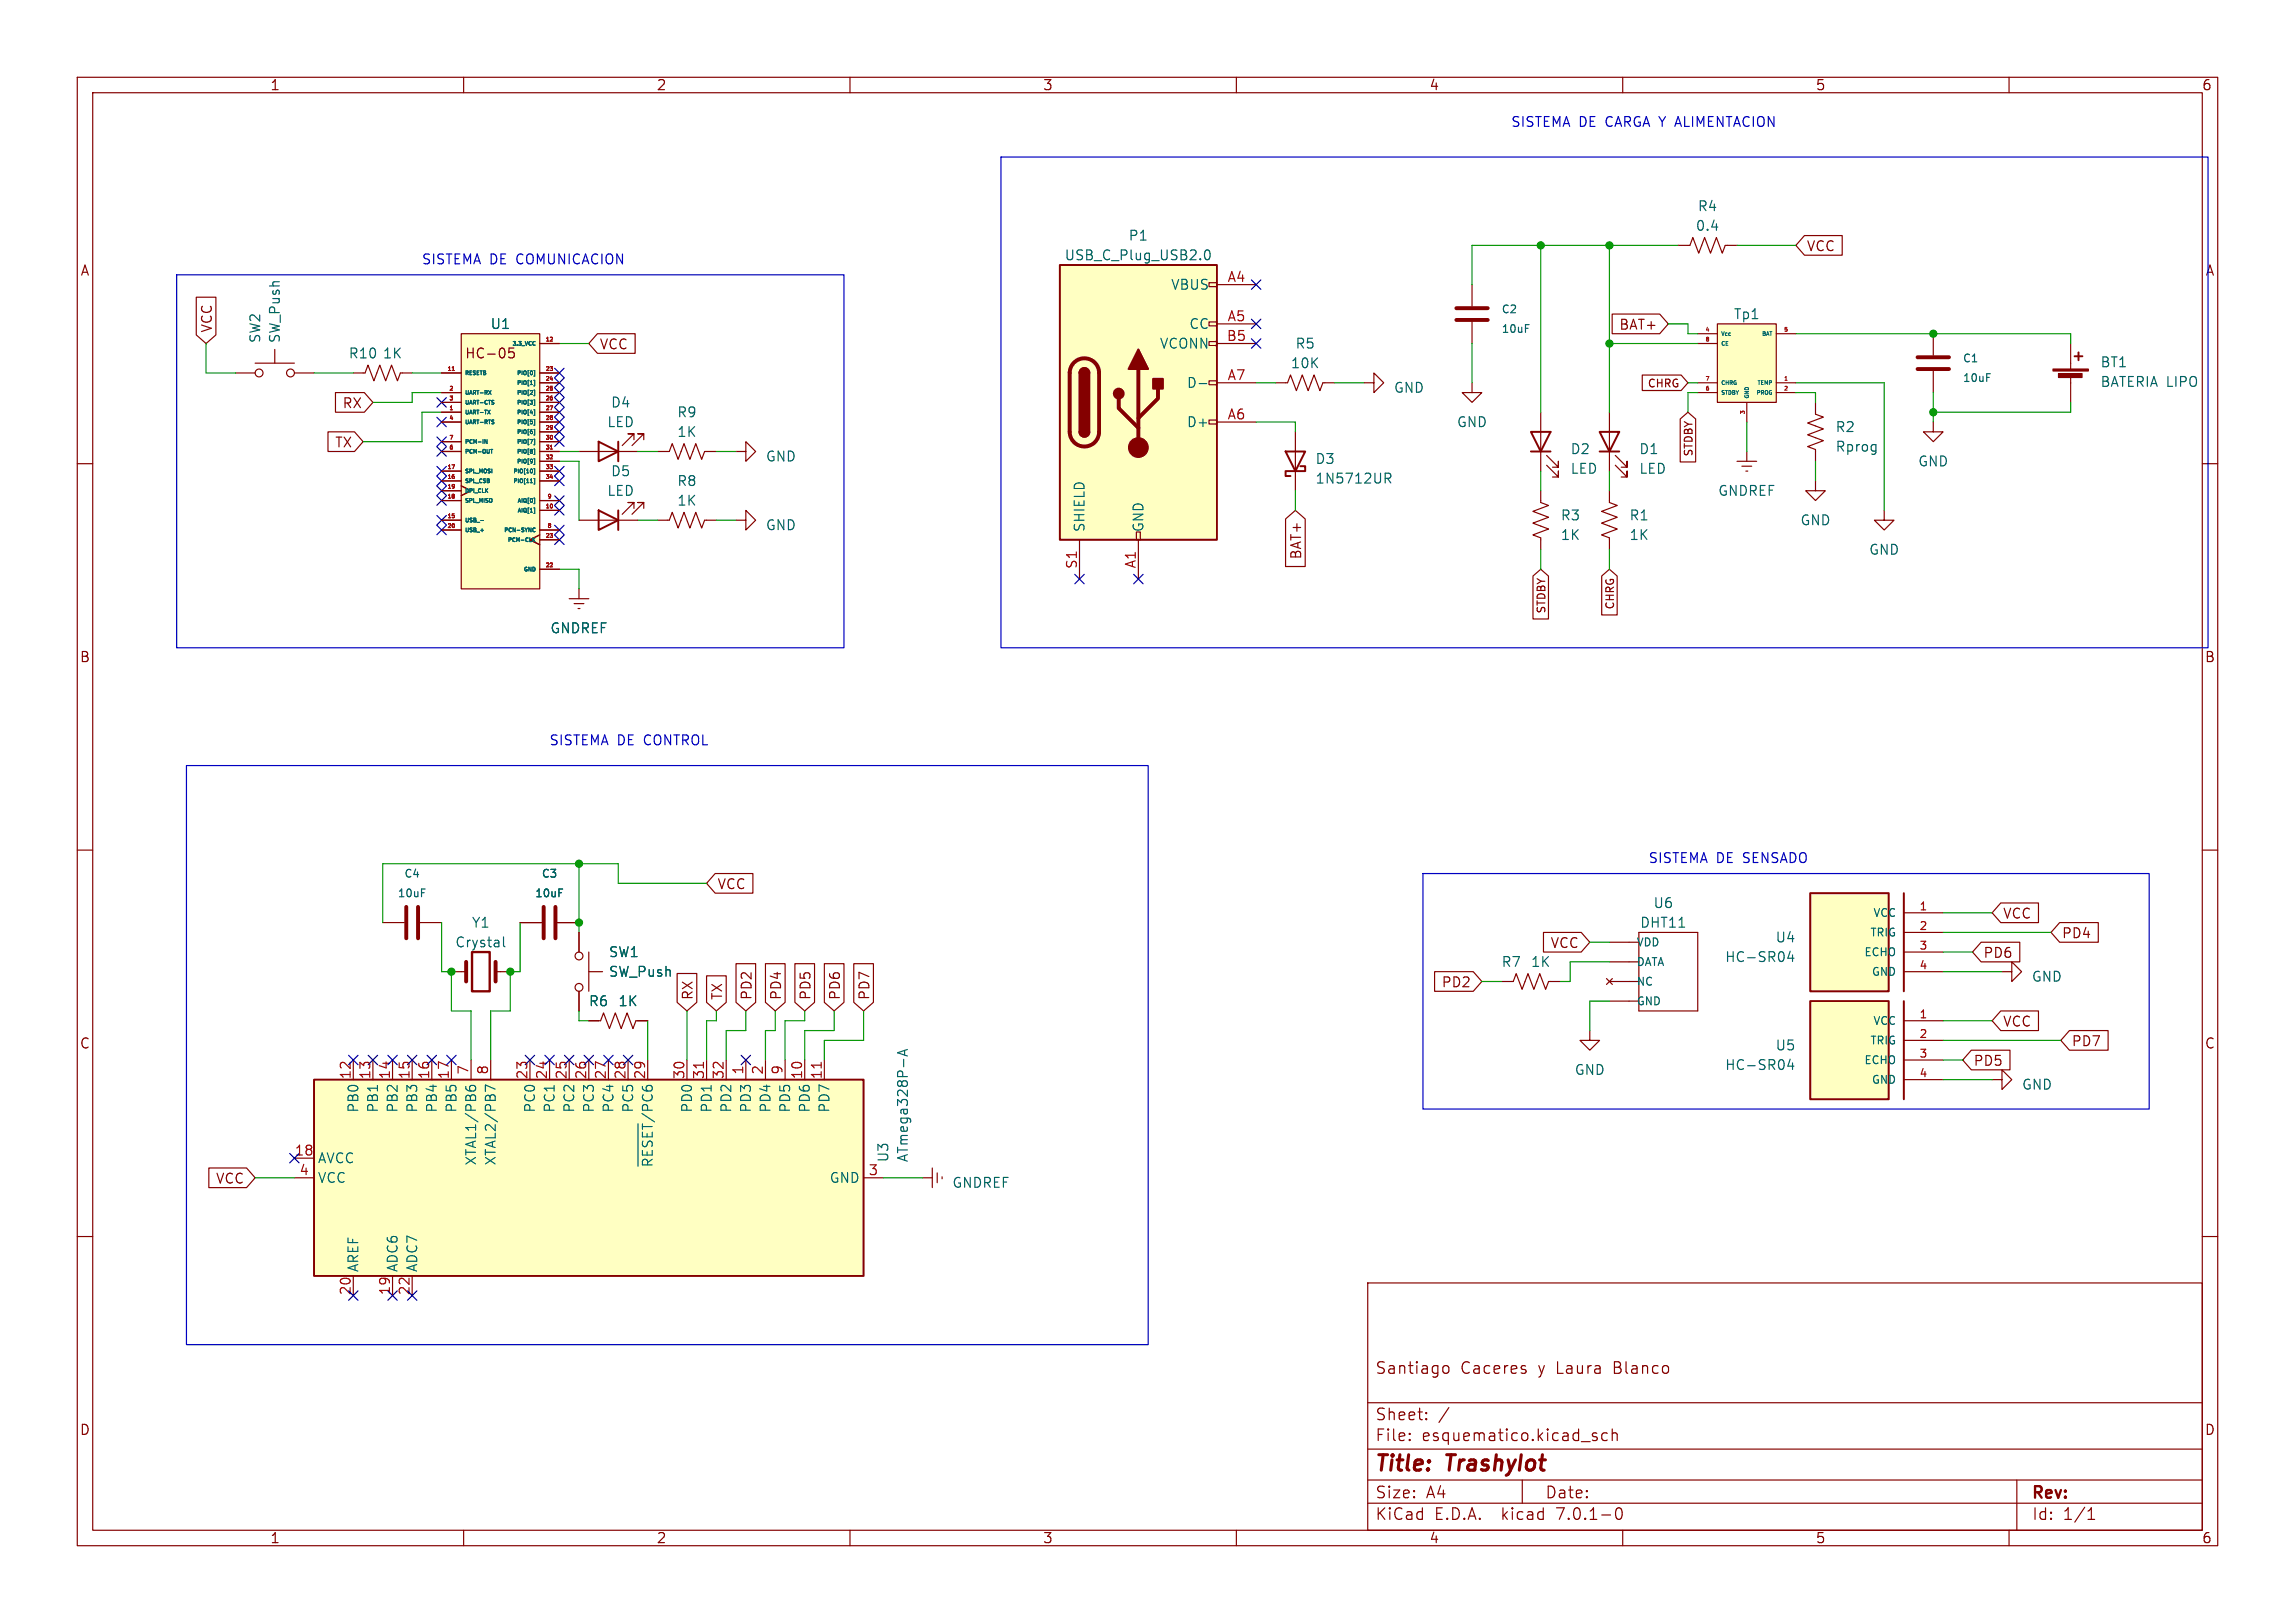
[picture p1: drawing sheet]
<svg xmlns="http://www.w3.org/2000/svg" width="297mm" height="210mm" viewBox="0 0 297 210" stroke-linecap="round" stroke-linejoin="round" font-family="sans-serif">
<defs><g id="words">
<g font-size="2.8" fill="#840000">
<text x="178" y="190.8">Title:</text>
<text x="187.4" y="190.8">TrashyIot</text>
</g>
<g font-size="2.1" fill="#840000">
<text x="178" y="177.9">Santiago</text>
<text x="189" y="177.9">Caceres</text>
<text x="199.1" y="177.9">y Laura</text>
<text x="208.9" y="177.9">Blanco</text>
<text x="178" y="183.9">Sheet:</text>
<text x="186.2" y="183.9">/</text>
<text x="178" y="186.6">File:</text>
<text x="184" y="186.6">esquematico.kicad_sch</text>
<text x="178" y="196.8">KiCad</text>
<text x="178" y="194">Size:</text>
<text x="184.6" y="194">A4</text>
<text x="185.7" y="196.8">E.D.A.</text>
<text x="194.4" y="196.8">kicad</text>
<text x="200" y="194">Date:</text>
<text x="201.5" y="196.8">7.0.1-0</text>
<text x="263" y="194.2">Rev:</text>
<text x="263" y="196.8">Id:</text>
<text x="267" y="196.8">1/1</text>
</g>
<g font-size="1.8" fill="#840000">
<text x="35" y="11.8">1</text>
<text x="85" y="11.8">2</text>
<text x="135" y="11.8">3</text>
<text x="185" y="11.8">4</text>
<text x="235" y="11.8">5</text>
<text x="285" y="11.8">6</text>
<text x="10.4" y="35.8">A</text>
<text x="233.8" y="32.7">VCC</text>
<text x="285.4" y="35.8">A</text>
<text x="27.6" y="43" transform="rotate(-90 27.6 43)">VCC</text>
<text x="60.1" y="46.6">HC-05</text>
<text x="77.6" y="45.4">VCC</text>
<text x="209.4" y="42.8">BAT+</text>
<text x="44.2" y="53">RX</text>
<text x="43.3" y="58.1">TX</text>
<text x="168.6" y="72.5" transform="rotate(-90 168.6 72.5)">BAT+</text>
<text x="10.3" y="85.8">B</text>
<text x="285.3" y="85.8">B</text>
<text x="92.9" y="115.2">VCC</text>
<text x="259.2" y="119">VCC</text>
<text x="200.6" y="122.8">VCC</text>
<text x="256.7" y="124.1">PD6</text>
<text x="266.9" y="121.6">PD4</text>
<text x="89.8" y="129.4" transform="rotate(-90 89.8 129.4)">RX</text>
<text x="93.6" y="129.4" transform="rotate(-90 93.6 129.4)">TX</text>
<text x="97.4" y="129.4" transform="rotate(-90 97.4 129.4)">PD2</text>
<text x="101.2" y="129.4" transform="rotate(-90 101.2 129.4)">PD4</text>
<text x="105.1" y="129.4" transform="rotate(-90 105.1 129.4)">PD5</text>
<text x="108.9" y="129.4" transform="rotate(-90 108.9 129.4)">PD6</text>
<text x="112.7" y="129.4" transform="rotate(-90 112.7 129.4)">PD7</text>
<text x="186.5" y="127.9">PD2</text>
<text x="10.3" y="135.8">C</text>
<text x="259.2" y="133">VCC</text>
<text x="268.1" y="135.5">PD7</text>
<text x="285.3" y="135.8">C</text>
<text x="255.4" y="138.1">PD5</text>
<text x="27.8" y="153.3">VCC</text>
<text x="10.3" y="185.8">D</text>
<text x="285.3" y="185.8">D</text>
<text x="35" y="199.8">1</text>
<text x="85" y="199.8">2</text>
<text x="135" y="199.8">3</text>
<text x="185" y="199.8">4</text>
<text x="235" y="199.8">5</text>
<text x="285" y="199.8">6</text>
</g>
<g font-size="1.8" fill="#0000c2">
<text x="195.6" y="16.5">SISTEMA DE CARGA Y ALIMENTACION</text>
<text x="54.6" y="34.3">SISTEMA DE COMUNICACION</text>
<text x="71.1" y="96.5">SISTEMA DE CONTROL</text>
<text x="213.4" y="111.8">SISTEMA DE SENSADO</text>
</g>
<g font-size="1.8" fill="#006464">
<text x="219.7" y="27.5">R4</text>
<text x="137.7" y="33.8">USB_C_Plug_USB2.0</text>
<text x="146" y="31.3">P1</text>
<text x="219.4" y="30">0.4</text>
<text x="151.4" y="37.7">VBUS</text>
<text x="224.3" y="41.5">Tp1</text>
<text x="33.8" y="44.4" transform="rotate(-90 33.8 44.4)">SW2</text>
<text x="36.4" y="44.4" transform="rotate(-90 36.4 44.4)">SW_Push</text>
<text x="45.1" y="46.5">R10</text>
<text x="49.5" y="46.5">1K</text>
<text x="63.4" y="42.7">U1</text>
<text x="150" y="45.3">VCONN</text>
<text x="153.8" y="42.7">CC</text>
<text x="167" y="47.8">10K</text>
<text x="167.6" y="45.3">R5</text>
<text x="271.8" y="47.7">BT1</text>
<text x="79" y="52.9">D4</text>
<text x="153.5" y="50.4">D-</text>
<text x="180.3" y="51">GND</text>
<text x="271.8" y="50.2">BATERIA LIPO</text>
<text x="78.5" y="55.4">LED</text>
<text x="87.6" y="54.2">R9</text>
<text x="87.6" y="56.7">1K</text>
<text x="99.1" y="59.9">GND</text>
<text x="153.5" y="55.4">D+</text>
<text x="188.5" y="55.4">GND</text>
<text x="203.2" y="58.9">D2</text>
<text x="212.1" y="58.9">D1</text>
<text x="237.5" y="56.1">R2</text>
<text x="237.5" y="58.6">Rprog</text>
<text x="78.5" y="64.3">LED</text>
<text x="79" y="61.8">D5</text>
<text x="87.6" y="63.1">R8</text>
<text x="87.6" y="65.6">1K</text>
<text x="170.2" y="60.2">D3</text>
<text x="170.2" y="62.7">1N5712UR</text>
<text x="203.2" y="61.5">LED</text>
<text x="212.1" y="61.5">LED</text>
<text x="222.3" y="64.3">GNDREF</text>
<text x="248.2" y="60.5">GND</text>
<text x="99.1" y="68.8">GND</text>
<text x="140.5" y="68.8" transform="rotate(-90 140.5 68.8)">SHIELD</text>
<text x="148.1" y="68.8" transform="rotate(-90 148.1 68.8)">GND</text>
<text x="201.9" y="67.5">R3</text>
<text x="201.9" y="70">1K</text>
<text x="210.8" y="67.5">R1</text>
<text x="210.8" y="70">1K</text>
<text x="233" y="68.1">GND</text>
<text x="241.8" y="71.9">GND</text>
<text x="71.2" y="82.1">GNDREF</text>
<text x="213.9" y="117.7">U6</text>
<text x="58.9" y="122.7">Crystal</text>
<text x="61" y="120.2">Y1</text>
<text x="78.7" y="124">SW1</text>
<text x="194.3" y="125.3">R7</text>
<text x="198.1" y="125.3">1K</text>
<text x="212.2" y="120.2">DHT11</text>
<text x="223.2" y="124.7">HC-SR04</text>
<text x="229.7" y="122.1">U4</text>
<text x="76.2" y="130.4">R6</text>
<text x="78.7" y="126.6">SW_Push</text>
<text x="80" y="130.4">1K</text>
<text x="262.9" y="127.2">GND</text>
<text x="229.7" y="136.1">U5</text>
<text x="203.7" y="139.3">GND</text>
<text x="223.2" y="138.6">HC-SR04</text>
<text x="261.6" y="141.2">GND</text>
<text x="46.5" y="144.1" transform="rotate(-90 46.5 144.1)">PB0</text>
<text x="49.1" y="144.1" transform="rotate(-90 49.1 144.1)">PB1</text>
<text x="51.6" y="144.1" transform="rotate(-90 51.6 144.1)">PB2</text>
<text x="54.2" y="144.1" transform="rotate(-90 54.2 144.1)">PB3</text>
<text x="56.7" y="144.1" transform="rotate(-90 56.7 144.1)">PB4</text>
<text x="59.2" y="144.1" transform="rotate(-90 59.2 144.1)">PB5</text>
<text x="69.4" y="144.1" transform="rotate(-90 69.4 144.1)">PC0</text>
<text x="71.9" y="144.1" transform="rotate(-90 71.9 144.1)">PC1</text>
<text x="74.5" y="144.1" transform="rotate(-90 74.5 144.1)">PC2</text>
<text x="77" y="144.1" transform="rotate(-90 77 144.1)">PC3</text>
<text x="79.6" y="144.1" transform="rotate(-90 79.6 144.1)">PC4</text>
<text x="82.1" y="144.1" transform="rotate(-90 82.1 144.1)">PC5</text>
<text x="89.7" y="144.1" transform="rotate(-90 89.7 144.1)">PD0</text>
<text x="92.3" y="144.1" transform="rotate(-90 92.3 144.1)">PD1</text>
<text x="94.8" y="144.1" transform="rotate(-90 94.8 144.1)">PD2</text>
<text x="97.3" y="144.1" transform="rotate(-90 97.3 144.1)">PD3</text>
<text x="99.9" y="144.1" transform="rotate(-90 99.9 144.1)">PD4</text>
<text x="102.4" y="144.1" transform="rotate(-90 102.4 144.1)">PD5</text>
<text x="105" y="144.1" transform="rotate(-90 105 144.1)">PD6</text>
<text x="107.5" y="144.1" transform="rotate(-90 107.5 144.1)">PD7</text>
<text x="41.1" y="150.7">AVCC</text>
<text x="41.1" y="153.2">VCC</text>
<text x="61.8" y="150.9" transform="rotate(-90 61.8 150.9)">XTAL1/PB6</text>
<text x="64.3" y="150.9" transform="rotate(-90 64.3 150.9)">XTAL2/PB7</text>
<text x="85.3" y="151.2" transform="rotate(-90 85.3 151.2)">~{RESET}/PC6</text>
<text x="107.3" y="153.2">GND</text>
<text x="115.1" y="150.4" transform="rotate(-90 115.1 150.4)">U3</text>
<text x="117.7" y="150.4" transform="rotate(-90 117.7 150.4)">ATmega328P-A</text>
<text x="123.2" y="153.9">GNDREF</text>
<text x="46.5" y="164.6" transform="rotate(-90 46.5 164.6)">AREF</text>
<text x="51.6" y="164.6" transform="rotate(-90 51.6 164.6)">ADC6</text>
<text x="54.2" y="164.6" transform="rotate(-90 54.2 164.6)">ADC7</text>
</g>
<g font-size="1.8" fill="#a90000">
<text x="158.8" y="36.6">A4</text>
<text x="158.8" y="41.7">A5</text>
<text x="158.7" y="44.2">B5</text>
<text x="158.8" y="49.3">A7</text>
<text x="158.8" y="54.4">A6</text>
<text x="139.4" y="73.7" transform="rotate(-90 139.4 73.7)">S1</text>
<text x="147.1" y="73.6" transform="rotate(-90 147.1 73.6)">A1</text>
<text x="45.5" y="139.7" transform="rotate(-90 45.5 139.7)">12</text>
<text x="48" y="139.7" transform="rotate(-90 48 139.7)">13</text>
<text x="50.5" y="139.7" transform="rotate(-90 50.5 139.7)">14</text>
<text x="53.1" y="139.7" transform="rotate(-90 53.1 139.7)">15</text>
<text x="55.6" y="139.7" transform="rotate(-90 55.6 139.7)">16</text>
<text x="58.2" y="139.7" transform="rotate(-90 58.2 139.7)">17</text>
<text x="60.7" y="139.1" transform="rotate(-90 60.7 139.1)">7</text>
<text x="63.2" y="139.1" transform="rotate(-90 63.2 139.1)">8</text>
<text x="68.3" y="139.7" transform="rotate(-90 68.3 139.7)">23</text>
<text x="70.9" y="139.7" transform="rotate(-90 70.9 139.7)">24</text>
<text x="73.4" y="139.7" transform="rotate(-90 73.4 139.7)">25</text>
<text x="75.9" y="139.7" transform="rotate(-90 75.9 139.7)">26</text>
<text x="78.5" y="139.7" transform="rotate(-90 78.5 139.7)">27</text>
<text x="81" y="139.7" transform="rotate(-90 81 139.7)">28</text>
<text x="83.6" y="139.7" transform="rotate(-90 83.6 139.7)">29</text>
<text x="88.6" y="139.7" transform="rotate(-90 88.6 139.7)">30</text>
<text x="91.2" y="139.7" transform="rotate(-90 91.2 139.7)">31</text>
<text x="93.7" y="139.7" transform="rotate(-90 93.7 139.7)">32</text>
<text x="96.3" y="139.1" transform="rotate(-90 96.3 139.1)">1</text>
<text x="98.8" y="139.1" transform="rotate(-90 98.8 139.1)">2</text>
<text x="101.3" y="139.1" transform="rotate(-90 101.3 139.1)">9</text>
<text x="103.9" y="139.7" transform="rotate(-90 103.9 139.7)">10</text>
<text x="106.4" y="139.7" transform="rotate(-90 106.4 139.7)">11</text>
<text x="38.1" y="149.6">18</text>
<text x="38.7" y="152.1">4</text>
<text x="112.4" y="152.1">3</text>
<text x="45.5" y="167.6" transform="rotate(-90 45.5 167.6)">20</text>
<text x="50.5" y="167.6" transform="rotate(-90 50.5 167.6)">19</text>
<text x="53.1" y="167.6" transform="rotate(-90 53.1 167.6)">22</text>
</g>
<g font-size="1.4" fill="#006464">
<text x="194.3" y="40.7">C2</text>
<text x="194.3" y="43.2">10uF</text>
<text x="254" y="47">C1</text>
<text x="254" y="49.6">10uF</text>
<text x="52.3" y="113.7">C4</text>
<text x="70.1" y="113.7">C3</text>
<text x="51.4" y="116.3">10uF</text>
<text x="69.2" y="116.3">10uF</text>
<text x="242.3" y="118.8">VCC</text>
<text x="211.8" y="122.6">VDD</text>
<text x="211.8" y="125.2">DATA</text>
<text x="241.1" y="123.9">ECHO</text>
<text x="241.9" y="121.3">TRIG</text>
<text x="211.8" y="127.7">NC</text>
<text x="211.8" y="130.2">GND</text>
<text x="242.1" y="126.4">GND</text>
<text x="241.1" y="137.9">ECHO</text>
<text x="241.9" y="135.3">TRIG</text>
<text x="242.3" y="132.8">VCC</text>
<text x="242.1" y="140.4">GND</text>
</g>
<g font-size="1.4" fill="#840000">
<text x="213.1" y="50.3">CHRG</text>
<text x="219.2" y="59.2" transform="rotate(-90 219.2 59.2)">STDBY</text>
<text x="200.2" y="79.5" transform="rotate(-90 200.2 79.5)">STDBY</text>
<text x="209" y="79" transform="rotate(-90 209 79)">CHRG</text>
</g>
<g font-size="1.4" fill="#a90000">
<text x="248.3" y="117.9">1</text>
<text x="248.3" y="120.4">2</text>
<text x="248.3" y="122.9">3</text>
<text x="248.3" y="125.5">4</text>
<text x="248.3" y="131.8">1</text>
<text x="248.3" y="134.4">2</text>
<text x="248.3" y="136.9">3</text>
<text x="248.3" y="139.4">4</text>
</g>
<g font-size=".7" fill="#006464">
<text x="66.2" y="44.8">3.3_VCC</text>
<text x="222.8" y="43.6">Vcc</text>
<text x="222.8" y="44.8">CE</text>
<text x="227.9" y="43.6">BAT</text>
<text x="60.2" y="53.7">UART-TX</text>
<text x="60.2" y="48.6">RESETB</text>
<text x="60.2" y="51.2">UART-RX</text>
<text x="60.2" y="52.4">UART-CTS</text>
<text x="66.8" y="48.6">PIO[0]</text>
<text x="66.8" y="49.9">PIO[1]</text>
<text x="66.8" y="51.2">PIO[2]</text>
<text x="66.8" y="52.4">PIO[3]</text>
<text x="66.8" y="53.7">PIO[4]</text>
<text x="222.8" y="51.2">STDBY</text>
<text x="222.8" y="49.9">CHRG</text>
<text x="226.4" y="51.6" transform="rotate(-90 226.4 51.6)">GND</text>
<text x="227.2" y="51.2">PROG</text>
<text x="227.3" y="49.9">TEMP</text>
<text x="60.2" y="55">UART-RTS</text>
<text x="60.2" y="58.8">PCM-OUT</text>
<text x="60.2" y="57.5">PCM-IN</text>
<text x="66.8" y="55">PIO[5]</text>
<text x="66.8" y="56.3">PIO[6]</text>
<text x="66.8" y="57.5">PIO[7]</text>
<text x="66.8" y="58.8">PIO[8]</text>
<text x="60.2" y="62.6">SPL_CSB</text>
<text x="60.2" y="61.3">SPL_MOSI</text>
<text x="60.2" y="65.1">SPL_MISO</text>
<text x="60.2" y="63.9">DPI_CLK</text>
<text x="66.3" y="61.3">PIO[10]</text>
<text x="66.3" y="62.6">PIO[11]</text>
<text x="66.8" y="60.1">PIO[9]</text>
<text x="66.9" y="65.1">AIQ[0]</text>
<text x="60.2" y="67.7">USB_-</text>
<text x="60.2" y="69">USB_+</text>
<text x="65.1" y="69">PCN-SYNC</text>
<text x="65.6" y="70.2">PCM-CLK</text>
<text x="66.9" y="66.4">AIQ[1]</text>
<text x="67.7" y="74">GND</text>
</g>
<g font-size=".7" fill="#a90000">
<text x="70.6" y="44.2">12</text>
<text x="220.7" y="42.9">4</text>
<text x="220.7" y="44.2">8</text>
<text x="230.8" y="42.9">5</text>
<text x="57.9" y="48">11</text>
<text x="58.1" y="53.1">1</text>
<text x="58.1" y="50.5">2</text>
<text x="58.1" y="51.8">3</text>
<text x="70.6" y="48">23</text>
<text x="70.6" y="49.3">24</text>
<text x="70.6" y="50.5">25</text>
<text x="70.6" y="51.8">26</text>
<text x="70.6" y="53.1">27</text>
<text x="220.7" y="50.5">6</text>
<text x="220.7" y="49.3">7</text>
<text x="225.8" y="53.7" transform="rotate(-90 225.8 53.7)">3</text>
<text x="230.8" y="49.3">1</text>
<text x="230.8" y="50.5">2</text>
<text x="58.1" y="54.4">4</text>
<text x="58.1" y="58.2">6</text>
<text x="58.1" y="56.9">7</text>
<text x="70.6" y="54.4">28</text>
<text x="70.6" y="55.6">29</text>
<text x="70.6" y="56.9">30</text>
<text x="70.6" y="58.2">31</text>
<text x="70.6" y="59.4">32</text>
<text x="57.9" y="62">16</text>
<text x="57.9" y="60.7">17</text>
<text x="57.9" y="64.5">18</text>
<text x="57.9" y="63.2">19</text>
<text x="70.6" y="65.8">10</text>
<text x="70.6" y="60.7">33</text>
<text x="70.6" y="62">34</text>
<text x="70.8" y="64.5">9</text>
<text x="57.9" y="67.1">15</text>
<text x="57.9" y="68.3">20</text>
<text x="70.6" y="69.6">23</text>
<text x="70.8" y="68.3">8</text>
<text x="70.6" y="73.4">22</text>
</g>
</g></defs>
<g fill="none" stroke="#840000" stroke-width=".15">
<path d="M10 10h277v190h-277zM12 12h273v186h-273zM60 10v2M110 10v2M160 10v2M210 10v2M260 10v2M25.4 38.5h2.5v4.8l-1.2 1.2-1.3-1.2zM156.5 36.6h1v.5h-1zM157.5 36.8h5.1M190.5 36.8v2.8M217.2 31.8h1.5l.4-1.1 .7 2.1 .8-2.1 .8 2.1 .7-2.1 .8 2.1 .4-1h1.5"/>
<path d="M233.5 30.5h4.9v2.5h-4.9l-1.1-1.2zM10 60h2M30.5 48.3h2.5M33 47h5.1M35.6 45.2v1.8M38.1 48.3h2.5M42.4 55.9h3.5l1.1 1.3-1.1 1.2h-3.5zM43.4 50.8h3.7l1.2 1.3-1.2 1.2h-3.7zM45.7 48.3h1.5l.4-1.1 .8 2.1 .7-2.1 .8 2.1 .8-2.1 .7 2.1 .4-1h1.5M57.1 48.3h2.6M57.1 58.4h2.6M57.1 53.3h2.6"/>
<path d="M57.1 50.8h2.6M57.1 52.1h2.6M57.1 54.6h2.6M57.1 57.2h2.6M59.7 43.2h10.1v33h-10.1zM69.8 48.3h2.6M69.8 58.4h2.6M69.8 53.3h2.6M69.8 44.5h2.6M69.8 50.8h2.6M69.8 49.5h2.6M69.8 52.1h2.6"/>
<path d="M69.8 54.6h2.6M69.8 55.9h2.6M69.8 57.2h2.6M69.8 59.7h2.6M74.9 58.4h7.6M77.3 43.2h4.9v2.5h-4.9l-1.1-1.2zM82 56.9v-.8h-.7h.7l-1.5 1.6M83.3 56.9v-.8h-.8h.8l-1.5 1.6M85.1 58.4h1.5l.4-1 .8 2 .7-2 .8 2 .7-2 .8 2 .4-1h1.5M95.2 58.4h1.3v-1.2l1.3 1.2-1.3 1.3v-1.3M156.5 54.4h1v.5h-1zM156.5 49.3h1v.5h-1z"/>
<path d="M156.5 44.2h1v.5h-1zM156.5 41.7h1v.5h-1zM157.5 44.5h5.1M157.5 49.5h5.1M157.5 54.6h5.1M157.5 41.9h5.1M165.1 49.5h1.5l.4-1 .8 2 .7-2 .8 2 .8-2 .7 2 .4-1h1.5M167.6 55.9v7.6M176.5 49.5h1.3v-1.2l1.3 1.2-1.3 1.3v-1.3M190.5 49.5v1.3h1.3l-1.3 1.3-1.3-1.3h1.3M190.5 41.7v2.8M199.4 53.3v7.7"/>
<path d="M200.2 58.9l1.5 1.6v-.8v.8h-.8M208.3 53.3v7.7M208.6 40.6h6.2l1.1 1.3-1.1 1.3h-6.2zM209 58.9l1.6 1.6v-.8v.8h-.8M212.5 48.5h5.1l.8 1-.8 1h-5.1zM217.4 54.2l1-.9 1 .9v5.6h-2zM219.7 44.5h2.5M219.7 50.8h2.5M219.7 49.5h2.5M219.7 43.2h2.5M222.2 41.9h7.7v10.2h-7.7zM224.8 59.7h2.5"/>
<path d="M226.1 52.1v2.5M226.1 58.4v1.3M229.9 50.8h2.5M229.9 49.5h2.5M229.9 43.2h2.5M234.9 52.1v1.5l1.1 .4-2.1 .7 2.1 .8-2.1 .8 2.1 .7-2.1 .8 1 .4v1.5M250.2 54.6v1.3h1.3l-1.3 1.3-1.3-1.3h1.3M250.2 43.2v2.8M250.2 48v2.8M268 44.5v3.3M268 48.8v3.3M285 60h2"/>
<path d="M57.1 67.3h2.6M57.1 62.2h2.6M57.1 61h2.6M57.1 64.8h2.6M57.1 63.5h2.6M57.1 68.6h2.6M59.7 62.9l1.3 .6-1.3 .6M69.8 69.2l-1.2 .7 1.2 .6M69.8 66h2.6M69.8 62.2h2.6M69.8 61h2.6M69.8 64.8h2.6"/>
<path d="M69.8 68.6h2.6M69.8 73.7h2.6M69.8 69.9h2.6M73.7 77.5h2.5M74.3 78.1h1.3M74.8 78.7h.3M74.9 67.3h7.6M74.9 76.2v1.3M82 65.8v-.8h-.7h.7l-1.5 1.5M83.3 65.8v-.8h-.8h.8l-1.5 1.5M85.1 67.3h1.5l.4-1 .8 2 .7-2 .8 2 .7-2 .8 2 .4-1h1.5M95.2 67.3h1.3v-1.3l1.3 1.3-1.3 1.3v-1.3"/>
<path d="M139.7 69.9v5M147.1 68.8h.5v1.1h-.5zM147.3 69.9v5M166.4 67.2l1.2-1.2 1.3 1.2v6.1h-2.5zM198.4 74.5l1-.8 1 .8v5.6h-2zM199.4 63.5v1.5l1 .4-2 .8 2 .7-2 .8 2 .8-2 .7 1 .4v1.5M200.2 60.2l1.5 1.5v-.7v.7h-.8M207.3 74.5l1-.8 1 .8v5.1h-2zM208.3 63.5v1.5l1 .4-2 .8 2 .7-2 .8 2 .8-2 .7 1 .4v1.5M209 60.2l1.6 1.5v-.7v.7h-.8M225.4 60.3h1.3M225.9 61h.3"/>
<path d="M234.9 62.2v1.3h1.3l-1.3 1.3-1.2-1.3h1.2M243.8 66v1.3h1.3l-1.3 1.3-1.2-1.3h1.2M10 110h2M49.5 119.4h2.8M54.4 119.4h2.7M67.3 119.4h2.8M72.1 119.4h2.8M92.6 113h4.8v2.6h-4.8l-1.2-1.3zM246.4 118.1h5.1M258.9 116.8h4.9v2.6h-4.9l-1.1-1.3zM266.5 119.4h5v2.5h-5l-1.1-1.2zM285 110h2"/>
<path d="M45.7 137.2v2.5M48.3 137.2v2.5M50.8 137.2v2.5M53.3 137.2v2.5M55.9 137.2v2.5M58.4 125.7h1.9M58.4 137.2v2.5M61 137.2v2.5M63.5 137.2v2.5M64.1 125.7h1.9M68.6 137.2v2.5M71.1 137.2v2.5"/>
<path d="M73.7 137.2v2.5M74.9 120.7v2.5M74.9 128.3v2.5M76.2 132.1h1.5l.4-1 .8 2 .7-2 .8 2 .8-2 .7 2 .4-1h1.5M76.2 125.7h1.8M76.2 123.2v5.1M76.2 137.2v2.5M78.7 137.2v2.5M81.3 137.2v2.5M83.8 137.2v2.5M87.6 126h2.6v3.7l-1.3 1.1-1.3-1.1zM88.9 137.2v2.5"/>
<path d="M91.4 126.3h2.6v3.4l-1.3 1.1-1.3-1.1zM91.4 137.2v2.5M94 137.2v2.5M95.2 124.7h2.6v5l-1.3 1.1-1.3-1.1zM96.5 137.2v2.5M99.1 124.7h2.5v5l-1.3 1.1-1.2-1.1zM99.1 137.2v2.5M101.6 137.2v2.5M102.9 124.7h2.5v5l-1.3 1.1-1.2-1.1zM104.1 137.2v2.5M106.7 124.7h2.5v5l-1.3 1.1-1.2-1.1zM106.7 137.2v2.5"/>
<path d="M110.5 124.7h2.5v5l-1.2 1.1-1.3-1.1zM185.7 125.7h5l1.1 1.3-1.1 1.3h-5zM194.3 127h1.5l.4-1 .8 2 .7-2 .8 2 .8-2 .7 2 .4-1h1.5M199.7 120.6h4.9l1.1 1.3-1.1 1.3h-4.9zM205.7 133.4v1.2h1.3l-1.3 1.3-1.2-1.3h1.2M207.9 126.6l.8 .8M208.3 127h3.8M208.3 129.5h3.8M208.3 124.5h3.8M208.3 121.9h3.8M208.7 126.6l-.8 .8M212.1 120.7h7.6v10.1h-7.6z"/>
<path d="M246.4 132.1h5.1M246.4 134.6h5.1M246.4 137.2h5.1M246.4 139.7h5.1M246.4 120.7h5.1M246.4 123.2h5.1M246.4 125.7h5.1M255.1 135.9h5v2.5h-5l-1.1-1.2zM256.4 121.9h5v2.6h-5l-1.1-1.3zM257.8 139.7h1.3v-1.3l1.2 1.3-1.2 1.3v-1.3M258.9 130.8h4.9v2.6h-4.9l-1.1-1.3zM259.1 125.7h1.2v-1.2l1.3 1.2-1.3 1.3v-1.3"/>
<path d="M267.8 133.3h5v2.6h-5l-1.1-1.3zM10 160h2M27 151.1h4.9l1.1 1.3-1.1 1.3h-4.9zM38.1 152.4h2.5M38.1 149.9h2.5M111.8 152.4h2.5M119.4 152.4h1.2M120.6 151.1v2.6M121.3 151.8v1.2M121.9 152.3v.2M285 160h2M45.7 165.1v2.5"/>
<path d="M50.8 165.1v2.5M53.3 165.1v2.5M177 166h108v32h-108zM186.9 176.8a.41 .41 0 0 1 .6 .2v.4a.41 .41 0 0 1-.6 .2M197.4 177.3l.1 .1-.1 .2M60 198v2M110 198v2M160 198v2M177 194.5h108M177 191.5h108M177 187.5h108M177 181.5h108"/>
<path d="M182.4 186.3h.1l-.1 .1M182.4 185.5h.1l-.1 .1M184.6 183.6v.1M184.6 182.8v.1M197 191.5v3M206.3 185.9l.3 .1 .1 .2-.2 .2h-.3M206.3 185.4l.3 .1M208 185.5l-.4-.1-.3 .3v.4l.1 .2 .2 .1 .4-.1M208.6 185.5a.37 .37 0 0 1 .7 .1v.8M208.6 184.9v1.5M209.2 195.2a.36 .36 0 0 1 .4-.1 .36 .36 0 0 1 .3 .3 .77 .77 0 0 1-.5 1.2 .91 .91 0 0 1-.2-1.4zM210 198v2"/>
<path d="M260 198v2M261 191.5v6.5M270.2 196.6h.9M270.2 195.5l.4-.4v1.5"/>
<circle cx="33.5" cy="48.3" r=".51"/>
<circle cx="37.6" cy="48.3" r=".51"/>
<circle cx="74.9" cy="123.7" r=".51"/>
<circle cx="74.9" cy="127.8" r=".51"/>
</g>
<g fill="none" stroke="#840000" stroke-width=".51">
<path d="M188.5 39.9h4M139 46.9a1.9 1.9 0 0 1 2.1-.4 1.9 1.9 0 0 1 1.1 1.8v7.6a1.91 1.91 0 0 1-1.9 1.9 1.91 1.91 0 0 1-1.9-1.9v-7.6a1.9 1.9 0 0 1 .6-1.4zM144.8 51.6v1.2l2.5 2.6M147.3 47.8v10.1M149.9 50.3v1.3l-2.6 2.5M188.5 41.4h4M248.2 47.8h4M248.2 46.2h4M52.6 117.3v4.1M54.1 117.3v4.1M70.4 117.3v4.1M71.9 117.3v4.1"/>
<path d="M60.3 124.5v2.5M64.1 124.5v2.5"/>
</g>
<g fill="#ffffc2" stroke="#ffffc2" stroke-width=".13">
<path d="M234.3 129.5h10.1v12.7h-10.1z"/>
<path d="M234.3 115.6h10.1v12.7h-10.1z"/>
<path d="M59.7 43.2h10.1v33h-10.1z"/>
<path d="M222.2 41.9h7.7v10.2h-7.7z"/>
<path d="M40.6 139.7h71.2v25.4h-71.2z"/>
<path d="M137.2 34.3h20.3v35.6h-20.3z"/>
</g>
<g fill="none" stroke="#840000" stroke-width=".25">
<path d="M137.2 34.3h20.3v35.6h-20.3zM77.5 57.2l2.5 1.2-2.5 1.3zM80 57.2v2.5M139.7 55.9a.64 .64 0 0 0 .6 .6 .64 .64 0 0 0 .7-.6M139.7 48.3a.64 .64 0 0 1 .6-.7 .64 .64 0 0 1 .7 .7M166.4 58.4h2.5l-1.3 2.6zM198.1 55.9h2.6l-1.3 2.5zM198.1 58.4h2.6M207 55.9h2.5l-1.2 2.5zM207 58.4h2.5M268.5 46.1h1M269 45.6v1"/>
<path d="M77.5 66l2.5 1.3-2.5 1.3zM80 66v2.6M168.3 60.3h.6v.7h-2.5v.6h.6M234.3 115.6h10.1v12.7h-10.1zM246.4 115.6v12.7M40.6 139.7h71.2v25.4h-71.2zM234.3 129.5h10.1v12.7h-10.1zM246.4 129.5v12.7"/>
</g>
<g fill="none" stroke="#006464" stroke-width=".15">
<path d="M156 32.5l.3-.2a.79 .79 0 0 1 0 1.3h-.1a.77 .77 0 0 1-.2-1.1zM155.2 49.6h1M179.3 61.2h.4a.34 .34 0 0 1 .3 .4 .34 .34 0 0 1-.3 .3h-.4M179.6 61.9l.4 .6M65.2 121.2v1.1l.1 .2M116.9 137.1v.9M117.1 135.9v.6M117.4 135.8l-1.2 .4 1.2 .4M231.7 137.1l-.3 .9h.8M231.7 123.1l-.3 .9h.8M232 123.6v.8M232 137.5v.9"/>
<path d="M48.8 140.4v.8M60.3 140.6a.5 .5 0 0 0 .5 .6M61 141.2l-.2-.3v-.2l.2-.3h.3l.2 .3v.2l-.2 .3M64.1 140.9l-1.3-.5v.8M82.6 145.4v5.5M83.1 144.1l1.6 1.1M83.1 140.6a.45 .45 0 0 0 .3 .5M83.1 145.4v.7M83.1 146.5v.6h1.3M83.1 148.9v.6h1.3M83.1 145.8h1.3M83.2 147.6l-.1 .5 .3 .3"/>
<path d="M83.3 141.7h-.1a.45 .45 0 0 0 .2 .7M83.4 150l-.3 .2v.5h1.3M83.4 142.9l-.3 .3v.5h1.3"/>
</g>
<path d="M66.5 45h-.6l-.1 .6 .2-.1 .4 .1 .2 .2-.1 .4-.2 .1h-.3l-.2-.1" fill="none" stroke="#840000" stroke-width=".16"/>
<g fill="none" stroke="#006464" stroke-width=".13">
<path d="M62.7 56.9l.3 .5v-.5M63.2 50.5l.4 .5M63.5 58.2h.3M63.6 50.5l-.4 .5M69.1 47.9h.1v.8h-.1M69.1 49.2h.1v.7h-.1M69.1 50.5h.1v.7h-.1M69.1 51.8h.1v.7h-.1M69.1 53h.1v.7h-.1M69.1 54.3h.1v.7h-.1M69.1 55.6h.1v.7h-.1M69.1 56.8h.1v.7h-.1"/>
<path d="M69.1 58.1h.1v.7h-.1M69.1 59.4h.1v.7h-.1M69.2 44.2h.1M69.2 44.6v.1M62.2 67.4h.4M68.6 62.5h.3M68.9 60.7v.4M69 68.7l.1 .1h.1M69 69.8l.2 .3M69.1 65.7h.1v.7h-.1M69.1 60.6h.1v.8h-.1M69.1 61.9h.1v.7h-.1"/>
<path d="M69.1 64.5h.1v.7h-.1M69.2 69.6l-.2 .3M69.2 68.4l-.1-.1-.1 .1"/>
</g>
<path d="M58.5 47.9h.3M71.2 58.1h.3" fill="none" stroke="#a90000" stroke-width=".13"/>
<g fill="#840000" stroke="#840000" stroke-width=".15">
<path d="M265.7 47.8h4.6v.2h-4.6z"/>
<path d="M266.4 48.3h3v.5h-3z"/>
<circle cx="147.3" cy="57.9" r="1.27"/>
</g>
<path d="M91 137.5v.7M106.3 137.5v.7" fill="none" stroke="#a90000" stroke-width=".15"/>
<path d="M61.1 123.2h2.3v5.1h-2.3z" fill="none" stroke="#840000" stroke-width=".3"/>
<g fill="#840000" stroke="#840000" stroke-width=".25">
<path d="M139.7 55.9h1.3a.64 .64 0 0 1-.7 .6 .64 .64 0 0 1-.6-.6z"/>
<path d="M139.7 48.3h1.3v7.6h-1.3z"/>
<path d="M139.9 47.8a.64 .64 0 0 1 .7-.1 .64 .64 0 0 1 .4 .6h-1.3z"/>
<path d="M147.3 45.2l1.3 2.6h-2.6z"/>
<path d="M149.2 49h1.3v1.3h-1.3z"/>
<circle cx="144.8" cy="50.9" r=".63"/>
</g>
<path d="M22.9 35.6h86.3v48.2h-86.3zM129.5 20.3h156.2v63.5h-156.2zM24.1 99.1h124.5v74.9h-124.5zM184.1 113h94v30.5h-94z" fill="none" stroke="#0000c2" stroke-width=".15"/>
<g fill="none" stroke="#009600" stroke-width=".15">
<path d="M199.4 31.8v21.5M208.3 31.8v21.5M217.2 31.8h-26.7v5M224.8 31.8h7.6M26.7 44.5v3.8h3.8M40.6 48.3h5.1M53.3 48.3h3.8M57.1 53.3h-2.5v3.9h-7.6M57.1 50.8h-3.8v1.3h-5M72.4 44.5h3.8M72.4 58.4h2.5M72.4 59.7h2.5v7.6"/>
<path d="M82.5 58.4h2.6M92.7 58.4h2.5M162.6 54.6h5v1.3M162.6 49.5h2.5M172.7 49.5h3.8M190.5 44.5v5M208.3 44.5h11.4M215.9 41.9h2.5v1.3h1.3M218.4 49.5h1.3M219.7 50.8h-1.3v2.5M226.1 54.6v3.8M232.4 49.5h11.4v16.5"/>
<path d="M232.4 50.8h2.5v1.3M232.4 43.2h35.6v1.3M234.9 59.7v2.5M250.2 50.8v3.8M268 52.1v1.2h-17.8M72.4 73.7h2.5v2.5M82.5 67.3h2.6M92.7 67.3h2.5M167.6 63.5v2.5M199.4 61v2.5M199.4 71.1v2.6M208.3 61v2.5"/>
<path d="M208.3 71.1v2.6M57.1 119.4v6.3h1.3v5.1h2.6v6.4M67.3 119.4v6.3h-1.3v5.1h-2.5v6.4M74.9 111.8v8.9M91.4 114.3h-11.4v-2.5h-30.5v7.6M251.5 118.1h6.3M74.9 130.8v1.3h1.3M83.8 132.1v5.1M88.9 130.8v6.4M92.7 130.8v1.3h-1.3v5.1M96.5 130.8v2.6h-2.5v3.8M100.3 130.8v2.6h-1.2v3.8"/>
<path d="M104.1 130.8v1.3h-2.5v5.1M107.9 130.8v2.6h-3.8v3.8M111.8 130.8v3.8h-5.1v2.6M191.8 127h2.5M205.7 121.9h2.6M208.3 129.5h-2.6v3.9M208.3 124.5h-5.1v2.5h-1.3M251.5 132.1h6.3M251.5 134.6h15.2M251.5 125.7h7.6M251.5 137.2h2.5M251.5 139.7h6.3"/>
<path d="M251.5 120.7h13.9M251.5 123.2h3.8M33 152.4h5.1M114.3 152.4h5.1"/>
</g>
<g fill="none" stroke="#000084" stroke-width=".15">
<path d="M162 36.2l1.2 1.2M163.2 36.2l-1.2 1.2M56.5 57.8l1.3 1.2M56.5 56.5l1.3 1.3M56.5 54l1.3 1.2M56.5 51.5l1.3 1.2M57.8 57.8l-1.3 1.2M57.8 56.5l-1.3 1.3M57.8 54l-1.3 1.2M57.8 51.5l-1.3 1.2M71.8 54l1.2 1.2M71.8 56.5l1.2 1.3"/>
<path d="M71.8 48.9l1.2 1.2M71.8 47.7l1.2 1.2M71.8 50.2l1.2 1.2M71.8 51.5l1.2 1.2M71.8 55.3l1.2 1.2M71.8 52.7l1.2 1.2M73 54l-1.2 1.2M73 52.7l-1.2 1.2M73 48.9l-1.2 1.2M73 47.7l-1.2 1.2M73 51.5l-1.2 1.2M73 56.5l-1.2 1.3"/>
<path d="M73 50.2l-1.2 1.2M73 55.3l-1.2 1.2M162 41.3l1.2 1.2M162 43.8l1.2 1.3M163.2 41.3l-1.2 1.2M163.2 43.8l-1.2 1.3M56.5 68l1.3 1.2M56.5 61.6l1.3 1.2M56.5 64.2l1.3 1.2M56.5 62.9l1.3 1.2M56.5 66.7l1.3 1.2M56.5 60.4l1.3 1.2"/>
<path d="M57.8 68l-1.3 1.2M57.8 61.6l-1.3 1.2M57.8 64.2l-1.3 1.2M57.8 62.9l-1.3 1.2M57.8 66.7l-1.3 1.2M57.8 60.4l-1.3 1.2M71.8 69.2l1.2 1.3M71.8 65.4l1.2 1.2M71.8 68l1.2 1.2M71.8 60.4l1.2 1.2M71.8 61.6l1.2 1.2M71.8 64.2l1.2 1.2"/>
<path d="M73 69.2l-1.2 1.3M73 65.4l-1.2 1.2M73 68l-1.2 1.2M73 60.4l-1.2 1.2M73 61.6l-1.2 1.2M73 64.2l-1.2 1.2M139.1 74.3l1.2 1.2M140.3 74.3l-1.2 1.2M146.7 74.3l1.2 1.2M147.9 74.3l-1.2 1.2M45.1 136.6l1.2 1.2M46.3 136.6l-1.2 1.2"/>
<path d="M47.7 136.6l1.2 1.2M48.9 136.6l-1.2 1.2M50.2 136.6l1.2 1.2M51.4 136.6l-1.2 1.2M52.7 136.6l1.2 1.2M53.9 136.6l-1.2 1.2M55.3 136.6l1.2 1.2M56.5 136.6l-1.2 1.2M57.8 136.6l1.2 1.2M59 136.6l-1.2 1.2M68 136.6l1.2 1.2M69.2 136.6l-1.2 1.2"/>
<path d="M70.5 136.6l1.2 1.2M71.7 136.6l-1.2 1.2M73.1 136.6l1.2 1.2M74.3 136.6l-1.2 1.2M75.6 136.6l1.2 1.2M76.8 136.6l-1.2 1.2M78.1 136.6l1.2 1.2M79.3 136.6l-1.2 1.2M80.7 136.6l1.2 1.2M81.9 136.6l-1.2 1.2M95.9 136.6l1.2 1.2M97.1 136.6l-1.2 1.2"/>
<path d="M37.5 149.3l1.2 1.2M38.7 149.3l-1.2 1.2M45.1 167l1.2 1.2M46.3 167l-1.2 1.2M50.2 167l1.2 1.2M51.4 167l-1.2 1.2M52.7 167l1.2 1.2M53.9 167l-1.2 1.2"/>
</g>
<g fill="#009600" stroke="#009600" stroke-width=".15">
<circle cx="74.9" cy="119.4" r=".46"/>
<circle cx="66" cy="125.7" r=".46"/>
<circle cx="58.4" cy="125.7" r=".46"/>
<circle cx="74.9" cy="111.8" r=".46"/>
<circle cx="208.3" cy="31.8" r=".46"/>
<circle cx="199.4" cy="31.8" r=".46"/>
<circle cx="208.3" cy="44.5" r=".46"/>
<circle cx="250.2" cy="53.3" r=".46"/>
<circle cx="250.2" cy="43.2" r=".46"/>
</g>
<use href="#words"/>
</svg>
